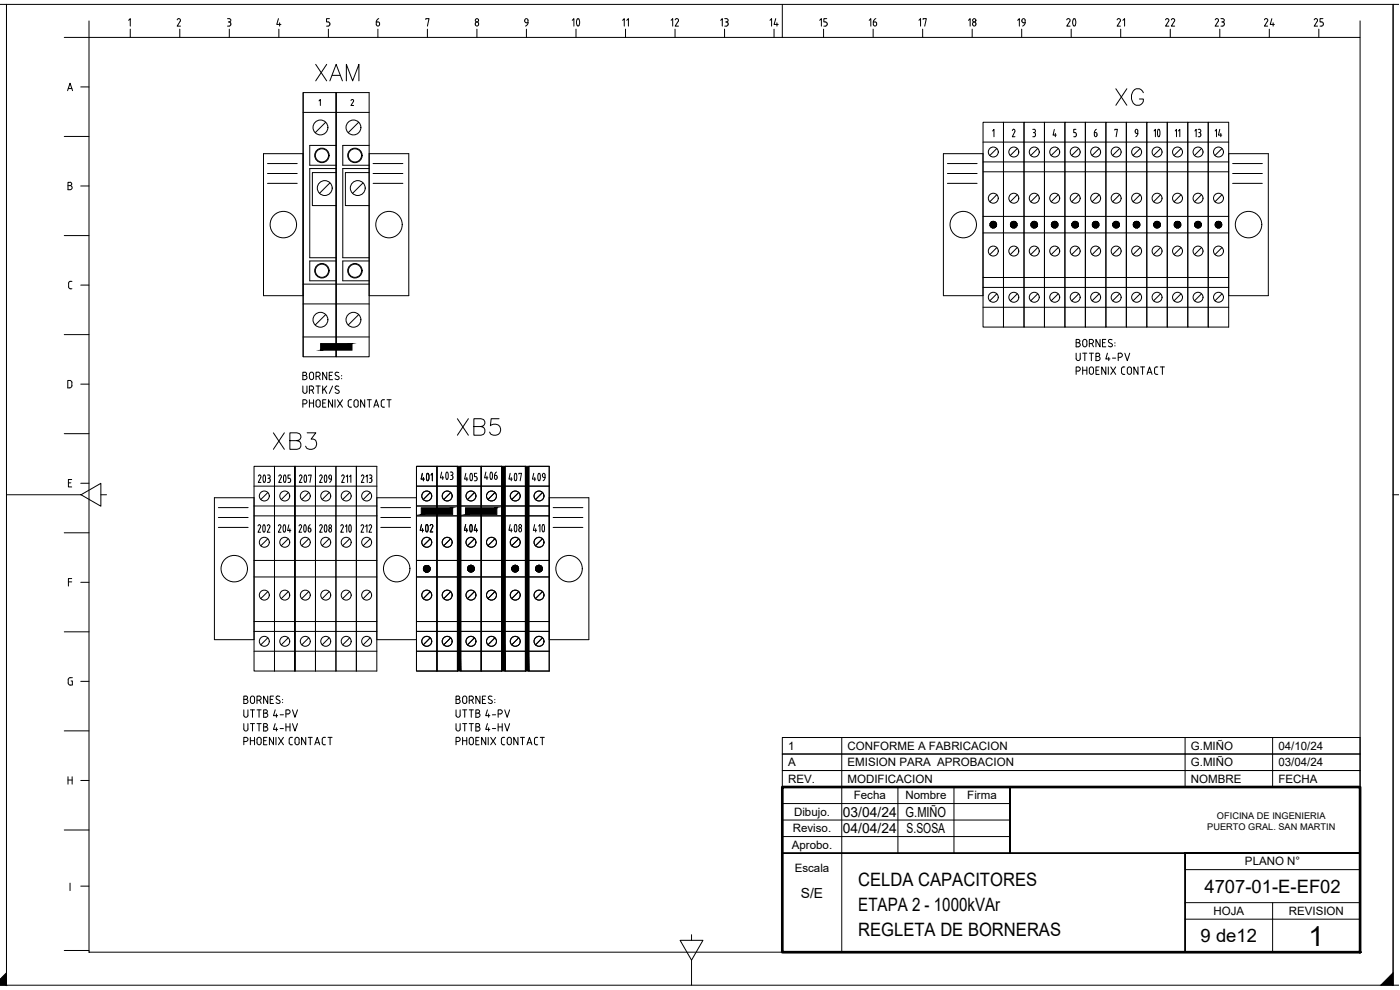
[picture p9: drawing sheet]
<svg xmlns="http://www.w3.org/2000/svg" width="420mm" height="297mm" viewBox="0 0 420 297" stroke-linecap="round" stroke-linejoin="round" font-family="sans-serif">
<defs><g id="words">
<g font-size="8.8">
<text x="93.5" y="25.4">XAM</text>
<text x="333.7" y="32.8">XG</text>
<text x="136.2" y="131.9">XB5</text>
<text x="80.8" y="136.2">XB3</text>
</g>
<text font-size="8.3" x="392.7" y="283.7">1</text>
<g font-size="7.5">
<text x="168.6" y="9.9">10</text>
<text x="317.5" y="9.9">20</text>
<text x="343.6" y="43">10</text>
<text x="75.1" y="146.8">203</text>
<text x="81.1" y="146.8">205</text>
<text x="87.5" y="146.8">207</text>
<text x="93.5" y="146.8">209</text>
</g>
<g font-size="5.7">
<text x="154.9" y="9.2">9</text>
<text x="200" y="9.2">12</text>
<text x="230" y="9.2">14</text>
<text x="259.6" y="9.2">16</text>
<text x="274.5" y="9.2">17</text>
<text x="289.3" y="9.2">18</text>
<text x="304.1" y="9.2">19</text>
<text x="348.5" y="9.2">22</text>
<text x="363.4" y="9.2">23</text>
<text x="378.2" y="9.2">24</text>
<text x="393" y="9.2">25</text>
</g>
<g font-size="5.5">
<text x="257.6" y="265.9">CELDA CAPACITORES</text>
<text x="361.5" y="267.9">4707-01-E-EF02</text>
<text x="257.6" y="273.3">ETAPA 2 - 1000kVAr</text>
<text x="257.6" y="280.7">REGLETA DE BORNERAS</text>
<text x="360.3" y="282.7">9 de12</text>
</g>
<g font-size="5.3">
<text x="219.4" y="9.2" transform="rotate(-90 219.4 9.2)">13</text>
<text x="249.1" y="9.2" transform="rotate(-90 249.1 9.2)">15</text>
<text x="338.3" y="9.2" transform="rotate(-90 338.3 9.2)">21</text>
<text x="367.6" y="42.3" transform="rotate(-90 367.6 42.3)">14</text>
</g>
<g font-size="4.9">
<text x="189.4" y="9.2" transform="rotate(-90 189.4 9.2)">11</text>
<text x="361.2" y="42.3" transform="rotate(-90 361.2 42.3)">13</text>
</g>
<text font-size="4.4" x="354.9" y="42.3" transform="rotate(-90 354.9 42.3)">11</text>
<g font-size="4.2">
<text x="253" y="245.1">03/04/24</text>
<text x="271.8" y="245.1">G.MIÑO</text>
<text x="253" y="250">04/04/24</text>
<text x="272.1" y="250">S.SOSA</text>
<text x="240.3" y="269.3">S/E</text>
</g>
<g font-size="3.5">
<text x="236.5" y="225">1</text>
<text x="254.4" y="225">CONFORME A FABRICACION</text>
<text x="357.4" y="225">G.MIÑO</text>
<text x="383.7" y="225">04/10/24</text>
<text x="236.5" y="230">A</text>
<text x="254.4" y="230">EMISION PARA APROBACION</text>
<text x="357.4" y="230">G.MIÑO</text>
<text x="383.7" y="230">03/04/24</text>
<text x="236.5" y="234.9">REV.</text>
<text x="254.4" y="234.9">MODIFICACION</text>
<text x="256.2" y="239.9">Fecha</text>
<text x="271.7" y="239.9">Nombre</text>
<text x="290.3" y="239.9">Firma</text>
<text x="357.4" y="234.9">NOMBRE</text>
<text x="383.7" y="234.9">FECHA</text>
<text x="238.3" y="244.7">Dibujo.</text>
<text x="237.9" y="249.7">Reviso.</text>
<text x="237.6" y="254.6">Aprobo.</text>
<text x="238.5" y="261.6">Escala</text>
<text x="373.6" y="259.7">PLANO N°</text>
<text x="364.2" y="274.5">HOJA</text>
<text x="386.8" y="274.5">REVISION</text>
</g>
<g font-size="2.8">
<text x="365.2" y="245.6">OFICINA DE INGENIERIA</text>
<text x="362.3" y="248.9">PUERTO GRAL. SAN MARTIN</text>
</g>
</g></defs>
<!-- layer: TEXTO -->
<g fill="none" stroke="#000" stroke-width=".3">
<path d="M95.7 30.3l.4-.4v1.8M105.3 30.2l.4-.3 .4 .4-.8 1.4h.8M90.9 111.7h.6a.5 .5 0 0 1 .5 .5 .5 .5 0 0 1-.5 .5 .61 .61 0 0 1 .6 .6 .61 .61 0 0 1-.6 .6h-.6zM90.9 115.8v1.6a.62 .62 0 0 0 .6 .6 .62 .62 0 0 0 .6-.6v-1.6M90.9 112.7h.6M92.9 117.1h.6a.62 .62 0 0 0 .6-.7 .62 .62 0 0 0-.6-.6h-.6v2.3M92.9 119.9v2.3M93.6 117.1l.5 1M94.1 112.3v1M94.1 119.9v2.3M94.1 112.3a.62 .62 0 0 0-.6-.6 .62 .62 0 0 0-.6 .6v1a.64 .64 0 0 0 .6 .6 .64 .64 0 0 0 .6-.6M94.8 115.8h1.3"/>
<path d="M95.5 111.7h-.7v2.2M95.5 115.8v2.3M95.5 111.7a.62 .62 0 0 1 .6 .6 .62 .62 0 0 1-.6 .6h-.7M95.6 112.9l.5 1M96.8 115.8v2.3M97.3 116.7l.8 1.4M97.8 119.9h-1v2.3h1M98.1 111.7v2.2l-1.3-2.2v2.2M98.1 115.8l-1.3 1.4M98.8 112.7h.7M99.8 111.7h-1v2.2h1M99.8 119.9v2.3l-1.2-2.3v2.3"/>
<path d="M99.8 115.8l-1 2.3M100.5 119.9v2.3M101.3 119.9l1.5 2.3M101.7 111.8a.59 .59 0 0 0-.9 0 .59 .59 0 0 0 0 .8l.7 .4a.55 .55 0 0 1 .1 .8 .55 .55 0 0 1-.8 0l-.2-.1M101.7 115.9a.59 .59 0 0 0-.9 0 .59 .59 0 0 0 0 .9l.7 .3a.55 .55 0 0 1 .1 .8 .55 .55 0 0 1-.8 0l-.2-.1M102.5 112.7v.1M102.5 113.5v.2M102.8 119.9l-1.5 2.3M105.1 119.9h.4M105.1 119.9l-.6 .6 .1 1.4 .5 .3M109.5 119.9v2.3l-1.3-2.3v2.3M110.2 119.9h1.2"/>
<path d="M110.8 119.9v2.3M115 119.9h.4M115 119.9l-.5 .3-.1 .3 .1 1.4 .5 .3M116.1 119.9h1.3M116.8 119.9v2.3M323 106v1.6a.62 .62 0 0 0 .6 .6 .62 .62 0 0 0 .6-.6v-1.6M323 111.3h.6a.62 .62 0 0 0 .6-.6 .62 .62 0 0 0-.6-.6h-.6v2.2M323.6 102.8a.62 .62 0 0 1 .6 .6 .62 .62 0 0 1-.6 .7h-.6v-2.3h.6a.5 .5 0 0 1 .5 .5 .5 .5 0 0 1-.5 .5h-.6M324.9 102.5l.1 .9a.62 .62 0 0 0 .6 .7 .62 .62 0 0 0 .6-.7M324.9 110.1v2.2M324.9 106h1.3M324.9 111.1h1.3"/>
<path d="M325 102.4a.62 .62 0 0 1 .6-.6 .62 .62 0 0 1 .6 .6M325.6 106v2.2M326.2 102.5v.9M326.2 110.1v2.2M326.9 103.1h.6M326.9 106h1.3M327.1 110.3l.4-.2 .5 .2 .2 1.4a.62 .62 0 0 1-.7 .6 .62 .62 0 0 1-.6-.6zM327.5 101.8h-.6v2.3M327.5 106v2.2M327.5 101.8a.62 .62 0 0 1 .7 .6 .62 .62 0 0 1-.7 .7M327.7 103.1l.5 1M328.9 111.1h.7"/>
<path d="M329.5 106.9a.62 .62 0 0 1 .7 .7 .62 .62 0 0 1-.7 .6h-.6v-2.2h.6a.5 .5 0 0 1 .5 .5 .5 .5 0 0 1-.5 .5h-.6M329.9 110.1h-1v2.2h1M330.1 101.8v2.3l-1.2-2.3v2.3M330.9 102.8h.7M331.9 101.8h-1v2.3h1M331.9 110.1v2.2l-1.3-2.2v2.2M332.4 106l-.5 1.7h1.2M332.6 110.1v2.2M332.7 107.2v1M333.4 110.1l1.4 2.2M333.6 103.1a.55 .55 0 0 1 .1 .9 .55 .55 0 0 1-.8-.1l-.3-.1M333.7 102a.59 .59 0 0 0-.8-.1 .59 .59 0 0 0 0 .9l.7 .3"/>
<path d="M333.9 107.4h.9M334.6 102.8v.2M334.6 103.7v.1M334.8 110.1l-1.4 2.2M335.6 107.2h.6a.61 .61 0 0 0 .6-.6 .61 .61 0 0 0-.6-.6h-.6v2.2M337.6 106l.7 2.2 .7-2.2M337.6 110.1a.72 .72 0 0 0-1 .6l.1 1.3 .9 .3M338.5 110.3l.5-.2 .4 .2 .2 1.4a.64 .64 0 0 1-.7 .6 .64 .64 0 0 1-.6-.6zM341.5 110.1v2.2l-1.2-2.2v2.2M342.3 110.1h1.2M342.9 110.1v2.2M344.3 112.3l.7-2.2 .7 2.2"/>
<path d="M344.5 111.7h1M347.5 110.1l-.7 .1-.3 .5 .1 1.3 .9 .3M348.2 110.1h1.3M348.8 110.1v2.2M90.9 121.2h.6a.62 .62 0 0 0 .6-.6 .62 .62 0 0 0-.6-.7h-.6v2.3M92.9 120.9h1.2M95 120.1l.5-.2 .4 .2 .2 1.4a.62 .62 0 0 1-.6 .7 .62 .62 0 0 1-.7-.7zM96.8 120.9h.8M105.1 122.2h.4M106.4 120.1l.5-.2 .4 .2 .2 1.4a.64 .64 0 0 1-.6 .7 .64 .64 0 0 1-.7-.7zM112.2 122.2l.7-2.3 .8 2.3M112.4 121.5h1.1"/>
<path d="M115 122.2h.4M77.8 157.4l.3 .2 .1 .4-.8 1.7h.8M77.8 157.4l-.4 .4M79.4 157.6l-.1-.1a1.43 1.43 0 0 0-.2 2.1l.3-.1M79.4 157.6l.2 .8-.2 1.1M80.2 157.8a.43 .43 0 0 1 .7-.3 .43 .43 0 0 1 0 .7l-.7 1.5h.8M83.5 157.8a.43 .43 0 0 1 .7-.3 .43 .43 0 0 1 .1 .7l-.8 1.5h.8M85.1 157.6l.1-.1a1.39 1.39 0 0 1 .2 2.1 1.4 1.4 0 0 1-.3-2zM86.7 157.4l-.4 1.8h1M87 158.7v1M89.7 157.8a.43 .43 0 0 1 .7-.3 .43 .43 0 0 1 .1 .7l-.8 1.5h.8M91.7 157.6l-.1-.1a1.43 1.43 0 0 0-.2 2.1l.3-.1"/>
<path d="M91.7 157.6l.2 .8-.2 1.1M92.5 158.4l.6 .1 .2 .4M92.5 158.4v.8M92.5 159.2l.4 .5 .4-.5M93.1 157.4l-.4 .4-.2 .6M93.3 158.9v.3M95.9 157.8a.44 .44 0 0 1 .7-.3 .44 .44 0 0 1 .1 .7l-.8 1.5h.8M97.5 157.6l.1-.1a1.39 1.39 0 0 1 .2 2.1 1.4 1.4 0 0 1-.3-2zM98.7 158.9l.4-.5 .4 .5M98.7 159.2l.4 .5 .4-.5M98.7 158.9v.3M99.5 158.9v.3"/>
<path d="M102.3 157.8a.43 .43 0 0 1 .6-.3 .43 .43 0 0 1 .1 .7l-.7 1.5h.8M103.7 158l.4-.6v2.3M103.9 143l.4-.5v2.2M104.9 143l.4-.5v2.2M104.9 157.5a1.39 1.39 0 0 1 .2 2.1 1.43 1.43 0 0 1-.2-2.1zM108.7 157.4l-.4 .4M108.8 157.4l.2 .2 .1 .4-.7 1.7h.7M108.8 142.5l.3 .1 .1 .5-.8 1.6h.8M108.8 142.5l-.4 .4M109.7 158l.4-.6v2.3M109.8 143l.4-.5v2.2M110.7 157.8a.43 .43 0 0 1 .7-.3 .43 .43 0 0 1 .1 .7l-.8 1.5h.8"/>
<path d="M110.8 142.5h.4M111 143.5h.2M111.2 142.5l.4 .5-.4 .5M111.2 143.5l.4 .5M111.6 144v.3M111.6 144.2l-.2 .5h-.6M126.5 157.4l-.4 1.7h1M126.8 142l-.4 1.7h1M126.8 158.6v1M127.1 143.3v1M128 157.4a1.43 1.43 0 0 1 .2 2.2 1.4 1.4 0 0 1-.2-2.2zM128.6 142.1l-.1-.1a1.39 1.39 0 0 0-.2 2.2l.3-.1"/>
<path d="M128.6 142.1l.2 .8-.2 1.2M129.1 157.7a.44 .44 0 0 1 .6-.3 .44 .44 0 0 1 .1 .7M129.3 142.5l.5-.5v2.3M129.8 158.1l-.7 1.5h.8M132.6 141.6l-.4 1.8h1M132.9 142.9v1M134 141.7a1.39 1.39 0 0 1 .3 2.1 1.43 1.43 0 0 1-.3-2.1zM135.1 141.6h.4M135.1 143.9h.4M135.3 142.6h.2M135.5 141.6l.4 .5-.4 .5 .4 .3v.7l-.4 .3M139.8 157.4l-.4 1.7h1"/>
<path d="M139.8 142l-.4 1.7h1M140.1 158.6v1M140.1 143.3v1M141.2 142.1l.1-.1a1.39 1.39 0 0 1 .2 2.2 1.4 1.4 0 0 1-.3-2.1zM141.5 157.5l-.1-.1a1.47 1.47 0 0 0-.2 2.2l.3-.1M141.6 157.5l.1 .8-.1 1.2M142.4 144.3h.4M142.7 157.4l-.4 1.7h1M143 158.6v1M143.1 142h-.7v1l.6 .1 .2 .4M143.2 143.5v.2M143.2 143.7l-.4 .5"/>
<path d="M145.8 141.6l-.4 1.8h1M146.1 142.9v1M147.6 141.8l-.1-.1a1.43 1.43 0 0 0-.2 2.1l.3-.1M147.6 141.8l.2 .7-.2 1.2M148.4 142.6h.4a.59 .59 0 0 1 .4 .7 .59 .59 0 0 1-.6 .5zM149 141.6l-.4 .4-.2 .6M153.1 157.4l-.4 1.7h1M153.4 158.6v1M154.6 157.4a1.43 1.43 0 0 1 .2 2.2 1.45 1.45 0 0 1-.2-2.2zM155.7 158.9v.2M155.7 158.9l.2-.5a.56 .56 0 0 1 .6 .6 .56 .56 0 0 1-.6 .5l-.2-.4M160.5 157.4l-.4 1.7h1"/>
<path d="M160.8 158.6v1M161.6 157.9l.5-.5v2.2M162.8 157.5l-.1 .8 .1 1.2M162.9 157.5v-.1a1.47 1.47 0 0 1 .3 2.2l-.3-.1M73.2 213v1.6a.62 .62 0 0 0 .6 .6 .62 .62 0 0 0 .6-.6v-1.6M73.2 217.1v1.6a.62 .62 0 0 0 .6 .6 .62 .62 0 0 0 .6-.6v-1.6M73.2 209.9h.6M73.8 208.9h-.6v2.2h.6M73.8 208.8a.5 .5 0 0 1 .5 .5 .5 .5 0 0 1-.5 .5 .62 .62 0 0 1 .6 .7 .62 .62 0 0 1-.6 .6M75.1 213h1.3M75.1 217.1h1.3M75.3 209l.5-.2 .4 .2 .2 1.5a.64 .64 0 0 1-.6 .6 .64 .64 0 0 1-.7-.6z"/>
<path d="M75.8 213v2.2M75.8 217.1v2.2M77.1 213h1.3M77.1 217.1h1.3M77.7 208.9h-.6v2.2M77.7 213v2.2M77.7 217.1v2.2M77.8 208.8a.62 .62 0 0 1 .6 .7 .62 .62 0 0 1-.6 .6h-.7M77.9 210.1l.5 1M79.1 214h.6M79.1 218.1h.6M79.7 213h-.6v2.2h.6a.62 .62 0 0 0 .7-.6 .62 .62 0 0 0-.7-.6"/>
<path d="M79.7 217.1h-.6v2.2h.6a.62 .62 0 0 0 .7-.6 .62 .62 0 0 0-.7-.6M79.7 213a.5 .5 0 0 1 .5 .5 .5 .5 0 0 1-.5 .5M79.7 217.1a.5 .5 0 0 1 .5 .5 .5 .5 0 0 1-.5 .5M80.3 208.9v2.2l-1.2-2.2v2.2M81.1 209.9h.7M82.1 208.9h-1v2.2h1M82.6 213l-.5 1.7h1.2M82.6 217.1l-.5 1.7h1.2M83 214.2v1M83 218.3v1M84 209a.59 .59 0 0 0-.9-.1 .59 .59 0 0 0 0 .9l.7 .3a.55 .55 0 0 1 .1 .9 .55 .55 0 0 1-.8 0l-.3-.2M84.1 214.5h1"/>
<path d="M84.1 218.6h1M84.8 209.9v.1M84.8 210.7v.1M85.8 218.1h1.2M85.8 217.1v2.2M86.4 213h-.6v2.2M86.4 213a.62 .62 0 0 1 .7 .6 .62 .62 0 0 1-.7 .6h-.6M87 217.1v2.2M87.8 213l.7 2.2 .8-2.2M87.8 217.1l.7 2.2 .8-2.2M136.9 213v1.6a.62 .62 0 0 0 .6 .6 .62 .62 0 0 0 .6-.6v-1.6M136.9 217.1v1.6a.62 .62 0 0 0 .6 .6 .62 .62 0 0 0 .6-.6v-1.6"/>
<path d="M136.9 209.9h.6M137.5 208.9h-.6v2.2h.6a.62 .62 0 0 0 .6-.6 .62 .62 0 0 0-.6-.7M137.5 208.8a.5 .5 0 0 1 .5 .5 .5 .5 0 0 1-.5 .5M138.8 213h1.3M138.8 217.1h1.3M138.8 209.5v1M138.9 209.5a.62 .62 0 0 1 .6-.7 .62 .62 0 0 1 .6 .7v1a.61 .61 0 0 1-.6 .6 .61 .61 0 0 1-.6-.6M139.5 213v2.2M139.5 217.1v2.2M140.8 213h1.3M140.8 217.1h1.3M141.4 208.9h-.6v2.2"/>
<path d="M141.4 213v2.2M141.4 217.1v2.2M141.4 208.8a.62 .62 0 0 1 .7 .7 .62 .62 0 0 1-.7 .6h-.6M141.6 210.1l.5 1M142.8 214h.6M142.8 218.1h.6M143.4 213h-.6v2.2h.6a.62 .62 0 0 0 .7-.6 .62 .62 0 0 0-.7-.6M143.4 217.1h-.6v2.2h.6a.62 .62 0 0 0 .7-.6 .62 .62 0 0 0-.7-.6M143.4 213a.5 .5 0 0 1 .5 .5 .5 .5 0 0 1-.5 .5M143.4 217.1a.5 .5 0 0 1 .5 .5 .5 .5 0 0 1-.5 .5M144 208.9v2.2l-1.2-2.2v2.2M144.8 209.9h.7"/>
<path d="M145.8 208.9h-1v2.2h1M146.3 213l-.5 1.7h1.2M146.3 217.1l-.5 1.7h1.2M146.6 214.2v1M146.6 218.3v1M146.8 209.8l.7 .3a.55 .55 0 0 1 .1 .9 .55 .55 0 0 1-.8 0l-.3-.2M147.6 209a.59 .59 0 0 0-.8-.1 .59 .59 0 0 0 0 .9M147.8 214.5h1M147.8 218.6h1M148.5 209.9v.1M148.5 210.7v.1M149.5 218.1h1.2"/>
<path d="M149.5 217.1v2.2M150.1 213h-.6v2.2M150.1 213a.62 .62 0 0 1 .6 .6 .62 .62 0 0 1-.6 .6h-.6M150.7 217.1v2.2M151.5 213l.7 2.2 .8-2.2M151.5 217.1l.7 2.2 .8-2.2M73.2 222.5h.6M73.8 221.2h-.6v2.3M73.8 221.2a.62 .62 0 0 1 .6 .6 .62 .62 0 0 1-.6 .7M75.1 221.2v2.3M75.1 222.2h1.3M76.4 221.2v2.3"/>
<path d="M77.3 221.4l.5-.2 .4 .2 .2 1.4a.62 .62 0 0 1-.6 .7 .62 .62 0 0 1-.7-.7zM79.1 222.2h.8M80.1 221.2h-1v2.3h1M82.1 221.2v2.3l-1.2-2.3v2.3M82.8 221.2v2.3M83.6 221.2l1.5 2.3M85.1 221.2l-1.5 2.3M87.4 221.2h.4M87.4 221.2l-.5 .3-.1 1.4 .3 .5 .7 .1M89.8 221.9v.9M89.8 221.8a.62 .62 0 0 0-.6-.6 .62 .62 0 0 0-.7 .6v1a.64 .64 0 0 0 .7 .7 .64 .64 0 0 0 .6-.7M91.8 221.2v2.3l-1.3-2.3v2.3"/>
<path d="M92.5 221.2h1.2M93.1 221.2v2.3M94.5 223.5l.7-2.3 .7 2.3M94.7 222.8h1M97.3 221.2h.4M97.3 221.2l-.5 .3-.1 1.4 .3 .5 .7 .1M98.4 221.2h1.3M99.1 221.2v2.3M137.5 221.2h-.6v2.3M137.5 221.2a.62 .62 0 0 1 .6 .6 .62 .62 0 0 1-.6 .7h-.6M138.8 222.2h1.3M138.8 221.2v2.3"/>
<path d="M140.1 221.2v2.3M141 221.4l.4-.2 .5 .2 .2 1.4a.62 .62 0 0 1-.6 .7 .62 .62 0 0 1-.7-.7zM142.8 222.2h.8M143.8 221.2h-1v2.3h1M145.8 221.2v2.3l-1.3-2.3v2.3M146.5 221.2v2.3M147.3 221.2l1.5 2.3M148.8 221.2l-1.5 2.3M151 221.2h.5M151.1 221.2l-.5 .3-.1 1.4 .3 .5 .7 .1M153.5 221.9v.9M153.5 221.8a.62 .62 0 0 0-.6-.6 .62 .62 0 0 0-.7 .6v1a.64 .64 0 0 0 .6 .7 .64 .64 0 0 0 .7-.7"/>
<path d="M155.4 221.2v2.3l-1.2-2.3v2.3M156.2 221.2h1.2M156.8 221.2v2.3M158.2 223.5l.7-2.3 .7 2.3M158.4 222.8h1M161 221.2h.4M161 221.2l-.5 .3-.1 1.4 .3 .5 .7 .1M162.1 221.2h1.3M162.8 221.2v2.3"/>
<circle cx="99" cy="157.9" r=".45"/>
<circle cx="156.1" cy="157.9" r=".45"/>
</g>
<!-- layer: AUXILIAR -->
<g fill="none" stroke="#000" stroke-width=".3">
<path d="M91 27.8v79.2h9.9v-79.2M91 33.7h19.8M97.7 36.7l-3.1 3.1M100.9 27.8h-9.9v79.2M100.9 27.8v79.2h9.9v-79.2h-9.9v79.2M107.7 36.7l-3.2 3.1M295 36.7h6.2v61.4h-6.2zM301.2 36.7h6.1v61.4h-6.1zM307.3 36.7h6.2v61.4h-6.2zM313.5 36.7h6.1v61.4h-6.1zM319.6 36.7h6.1v61.4h-6.1zM325.7 36.7h6.2v61.4h-6.2z"/>
<path d="M331.9 36.7h6.1v61.4h-6.1zM338 36.7h6.2v61.4h-6.2zM344.2 36.7h6.1v61.4h-6.1zM350.3 36.7h6.2v61.4h-6.2zM356.5 36.7h6.1v61.4h-6.1zM362.6 36.7h6.1v61.4h-6.1zM99 54.9l-3.1 3.1M100.9 51.8h-7.2v9.9h7.2M100.9 43.6h-7.9v6h7.9M100.9 50.6h-7.9v26.7h7.9M108.9 54.9l-3.1 3.1M110.8 51.8h-7.1v9.9h7.1"/>
<path d="M110.8 43.6h-7.9v6h7.9M110.8 50.6h-7.9v26.7h7.9M295 42.6h49.2M295 48.6h73.7M295 51.5h73.7M299.1 44.6l-2 2.1M299.1 58.4l-2 2.1M305.3 44.6l-2.1 2.1M305.3 58.4l-2.1 2.1M311.4 44.6l-2.1 2.1M311.4 58.4l-2.1 2.1M317.6 44.6l-2.1 2.1"/>
<path d="M317.6 58.4l-2.1 2.1M323.7 44.6l-2.1 2.1M323.7 58.4l-2.1 2.1M329.9 44.6l-2.1 2.1M329.9 58.4l-2.1 2.1M336 44.6l-2.1 2.1M336 58.4l-2.1 2.1M342.2 44.6l-2.2 2.1M342.2 58.4l-2.2 2.1M348.3 44.6l-2.1 2.1M348.3 58.4l-2.1 2.1M350.3 42.6h6.2"/>
<path d="M354.4 44.6l-2.1 2.1M354.4 58.4l-2.1 2.1M360.6 44.6l-2.1 2.1M360.6 58.4l-2.1 2.1M366.7 44.6l-2.1 2.1M366.7 58.4l-2.1 2.1M100.9 78.3h-7.9v6h7.9M110.8 78.3h-7.9v6h7.9M295 69.9h73.7M295 64.9h73.7M299.1 74.3l-2 2.1M305.3 74.3l-2.1 2.1"/>
<path d="M311.4 74.3l-2.1 2.1M317.6 74.3l-2.1 2.1M323.7 74.3l-2.1 2.1M329.9 74.3l-2.1 2.1M336 74.3l-2.1 2.1M342.2 74.3l-2.2 2.1M348.3 74.3l-2.1 2.1M354.4 74.3l-2.1 2.1M360.6 74.3l-2.1 2.1M366.7 74.3l-2.1 2.1M91 91.2h19.8M91 85.2h19.8"/>
<path d="M97.7 94.4l-3.1 3.1M107.7 94.4l-3.2 3.1M295 92.2h73.7M295 86.2h73.7M295 83.3h73.7M299.1 88.2l-2 2.1M305.3 88.2l-2.1 2.1M311.4 88.2l-2.1 2.1M317.6 88.2l-2.1 2.1M323.7 88.2l-2.1 2.1M329.9 88.2l-2.1 2.1M336 88.2l-2.1 2.1"/>
<path d="M342.2 88.2l-2.2 2.1M348.3 88.2l-2.1 2.1M354.4 88.2l-2.1 2.1M360.6 88.2l-2.1 2.1M366.7 88.2l-2.1 2.1M91 101.1h19.8M76.2 139.9h6.2v61.4h-6.2zM88.5 139.9h-6.1v61.4h12.3v-61.4M88.5 139.9v61.4v-61.4M94.7 139.9h6.1v61.4h-6.1zM100.8 139.9h6.2v61.4h-6.2zM107 139.9h6.1v61.4h-6.1z"/>
<path d="M125 139.9h6.1v61.4h-6.1zM131.1 139.9h6.2v61.4h-6.2zM138.3 139.9h6.1v61.4h-6.1zM144.4 139.9h6.2v61.4h-6.2zM151.6 139.9h6.1v61.4h-6.1zM158.7 139.9h6.1v61.4h-6.1zM76.2 151.8h36.9M76.2 154.8h36.9M80.4 147.8l-2.1 2.1M86.5 147.8l-2.1 2.1M92.6 147.8l-2 2.1M98.8 147.8l-2.1 2.1"/>
<path d="M100.8 145.9h12.3M104.9 147.8l-2.1 2.1M111.1 147.8l-2.1 2.1M125 151.8h12.3M125 154.8h12.3M125 145.9h12.3M129.1 147.8l-2.1 2.1M135.3 147.8l-2.1 2.1M138.3 151.8h12.3M138.3 154.8h12.3M138.3 145.9h12.3M142.4 147.8l-2.1 2.1"/>
<path d="M148.5 147.8l-2.1 2.1M151.6 151.8h6.1M151.6 154.8h6.1M151.6 145.9h6.1M155.7 147.8l-2.1 2.1M158.7 151.8h6.1M158.7 154.8h6.1M158.7 145.9h6.1M162.8 147.8l-2.1 2.1M76.2 173.1h36.9M76.2 168.2h36.9M80.4 161.7l-2.1 2.1"/>
<path d="M80.4 177.5l-2.1 2.1M86.5 161.7l-2.1 2.1M86.5 177.5l-2.1 2.1M92.6 161.7l-2 2.1M92.6 177.5l-2 2.1M98.8 161.7l-2.1 2.1M98.8 177.5l-2.1 2.1M104.9 161.7l-2.1 2.1M104.9 177.5l-2.1 2.1M111.1 161.7l-2.1 2.1M111.1 177.5l-2.1 2.1M125 173.1h12.3"/>
<path d="M125 168.2h12.3M129.1 161.7l-2.1 2.1M129.1 177.5l-2.1 2.1M135.3 161.7l-2.1 2.1M135.3 177.5l-2.1 2.1M138.3 173.1h12.3M138.3 168.2h12.3M142.4 161.7l-2.1 2.1M142.4 177.5l-2.1 2.1M148.5 161.7l-2.1 2.1M148.5 177.5l-2.1 2.1M151.6 173.1h6.1"/>
<path d="M151.6 168.2h6.1M155.7 161.7l-2.1 2.1M155.7 177.5l-2.1 2.1M158.7 173.1h6.1M158.7 168.2h6.1M162.8 161.7l-2.1 2.1M162.8 177.5l-2.1 2.1M76.2 195.4h36.9M76.2 189.4h36.9M76.2 186.5h36.9M80.4 191.4l-2.1 2.1M86.5 191.4l-2.1 2.1"/>
<path d="M92.6 191.4l-2 2.1M98.8 191.4l-2.1 2.1M104.9 191.4l-2.1 2.1M111.1 191.4l-2.1 2.1M125 195.4h12.3M125 189.4h12.3M125 186.5h12.3M129.1 191.4l-2.1 2.1M135.3 191.4l-2.1 2.1M138.3 195.4h12.3M138.3 189.4h12.3M138.3 186.5h12.3"/>
<path d="M142.4 191.4l-2.1 2.1M148.5 191.4l-2.1 2.1M151.6 195.4h6.1M151.6 189.4h6.1M151.6 186.5h6.1M155.7 191.4l-2.1 2.1M158.7 195.4h6.1M158.7 189.4h6.1M158.7 186.5h6.1M162.8 191.4l-2.1 2.1M408.2 285.7h.1"/>
<circle cx="96.2" cy="38.2" r="2.23"/>
<circle cx="106.1" cy="38.2" r="2.23"/>
<circle cx="96.6" cy="46.6" r="2.17"/>
<circle cx="96.6" cy="46.6" r="1.98"/>
<circle cx="97.5" cy="56.4" r="2.23"/>
<circle cx="106.5" cy="46.6" r="2.17"/>
<circle cx="106.5" cy="46.6" r="1.98"/>
<circle cx="107.4" cy="56.4" r="2.23"/>
<circle cx="298.1" cy="59.5" r="1.49"/>
<circle cx="298.1" cy="45.6" r="1.49"/>
<circle cx="304.3" cy="59.5" r="1.49"/>
<circle cx="304.3" cy="45.6" r="1.49"/>
<circle cx="310.4" cy="59.5" r="1.49"/>
<circle cx="310.4" cy="45.6" r="1.49"/>
<circle cx="316.5" cy="59.5" r="1.49"/>
<circle cx="316.5" cy="45.6" r="1.49"/>
<circle cx="322.7" cy="59.5" r="1.49"/>
<circle cx="322.7" cy="45.6" r="1.49"/>
<circle cx="328.8" cy="45.6" r="1.49"/>
<circle cx="328.8" cy="59.5" r="1.49"/>
<circle cx="335" cy="59.5" r="1.49"/>
<circle cx="335" cy="45.6" r="1.49"/>
<circle cx="341.1" cy="59.5" r="1.49"/>
<circle cx="341.1" cy="45.6" r="1.49"/>
<circle cx="347.2" cy="59.5" r="1.49"/>
<circle cx="347.2" cy="45.6" r="1.49"/>
<circle cx="353.4" cy="45.6" r="1.49"/>
<circle cx="353.4" cy="59.5" r="1.49"/>
<circle cx="359.5" cy="45.6" r="1.49"/>
<circle cx="359.5" cy="59.5" r="1.49"/>
<circle cx="365.7" cy="59.5" r="1.49"/>
<circle cx="365.7" cy="45.6" r="1.49"/>
<circle cx="298.1" cy="75.3" r="1.49"/>
<circle cx="304.3" cy="75.3" r="1.49"/>
<circle cx="310.4" cy="75.3" r="1.49"/>
<circle cx="316.5" cy="75.3" r="1.49"/>
<circle cx="322.7" cy="75.3" r="1.49"/>
<circle cx="328.8" cy="75.3" r="1.49"/>
<circle cx="335" cy="75.3" r="1.49"/>
<circle cx="341.1" cy="75.3" r="1.49"/>
<circle cx="347.2" cy="75.3" r="1.49"/>
<circle cx="353.4" cy="75.3" r="1.49"/>
<circle cx="359.5" cy="75.3" r="1.49"/>
<circle cx="365.7" cy="75.3" r="1.49"/>
<circle cx="96.2" cy="95.9" r="2.23"/>
<circle cx="96.6" cy="81.2" r="2.17"/>
<circle cx="96.6" cy="81.2" r="1.98"/>
<circle cx="106.1" cy="95.9" r="2.23"/>
<circle cx="106.5" cy="81.2" r="2.17"/>
<circle cx="106.5" cy="81.2" r="1.98"/>
<circle cx="298.1" cy="89.2" r="1.49"/>
<circle cx="304.3" cy="89.2" r="1.49"/>
<circle cx="310.4" cy="89.2" r="1.49"/>
<circle cx="316.5" cy="89.2" r="1.49"/>
<circle cx="322.7" cy="89.2" r="1.49"/>
<circle cx="328.8" cy="89.2" r="1.49"/>
<circle cx="335" cy="89.2" r="1.49"/>
<circle cx="341.1" cy="89.2" r="1.49"/>
<circle cx="347.2" cy="89.2" r="1.49"/>
<circle cx="353.4" cy="89.2" r="1.49"/>
<circle cx="359.5" cy="89.2" r="1.49"/>
<circle cx="365.7" cy="89.2" r="1.49"/>
<circle cx="79.3" cy="148.8" r="1.49"/>
<circle cx="85.5" cy="148.8" r="1.49"/>
<circle cx="91.6" cy="148.8" r="1.49"/>
<circle cx="97.8" cy="148.8" r="1.49"/>
<circle cx="103.9" cy="148.8" r="1.49"/>
<circle cx="110" cy="148.8" r="1.49"/>
<circle cx="128.1" cy="148.8" r="1.49"/>
<circle cx="134.2" cy="148.8" r="1.49"/>
<circle cx="141.3" cy="148.8" r="1.49"/>
<circle cx="147.5" cy="148.8" r="1.49"/>
<circle cx="154.6" cy="148.8" r="1.49"/>
<circle cx="161.8" cy="148.8" r="1.49"/>
<circle cx="79.3" cy="178.6" r="1.49"/>
<circle cx="79.3" cy="162.7" r="1.49"/>
<circle cx="85.5" cy="178.6" r="1.49"/>
<circle cx="85.5" cy="162.7" r="1.49"/>
<circle cx="91.6" cy="162.7" r="1.49"/>
<circle cx="91.6" cy="178.6" r="1.49"/>
<circle cx="97.8" cy="162.7" r="1.49"/>
<circle cx="97.8" cy="178.6" r="1.49"/>
<circle cx="103.9" cy="162.7" r="1.49"/>
<circle cx="103.9" cy="178.6" r="1.49"/>
<circle cx="110" cy="162.7" r="1.49"/>
<circle cx="110" cy="178.6" r="1.49"/>
<circle cx="128.1" cy="178.6" r="1.49"/>
<circle cx="128.1" cy="162.7" r="1.49"/>
<circle cx="134.2" cy="162.7" r="1.49"/>
<circle cx="134.2" cy="178.6" r="1.49"/>
<circle cx="141.3" cy="162.7" r="1.49"/>
<circle cx="141.3" cy="178.6" r="1.49"/>
<circle cx="147.5" cy="162.7" r="1.49"/>
<circle cx="147.5" cy="178.6" r="1.49"/>
<circle cx="154.6" cy="162.7" r="1.49"/>
<circle cx="154.6" cy="178.6" r="1.49"/>
<circle cx="161.8" cy="178.6" r="1.49"/>
<circle cx="161.8" cy="162.7" r="1.49"/>
<circle cx="79.3" cy="192.4" r="1.49"/>
<circle cx="85.5" cy="192.4" r="1.49"/>
<circle cx="91.6" cy="192.4" r="1.49"/>
<circle cx="97.8" cy="192.4" r="1.49"/>
<circle cx="103.9" cy="192.4" r="1.49"/>
<circle cx="110" cy="192.4" r="1.49"/>
<circle cx="128.1" cy="192.4" r="1.49"/>
<circle cx="134.2" cy="192.4" r="1.49"/>
<circle cx="141.3" cy="192.4" r="1.49"/>
<circle cx="147.5" cy="192.4" r="1.49"/>
<circle cx="154.6" cy="192.4" r="1.49"/>
<circle cx="161.8" cy="192.4" r="1.49"/>
</g>
<!-- layer: 0 -->
<g fill="none" stroke="#000" stroke-width=".3">
<path d="M79.1 46.1h11.9v42.6h-11.9zM80.3 52.1h8.9M80.3 49.1h8.9M80.3 55h8.9M110.8 46.1h11.9v42.6h-11.9zM112 52.1h8.9M112 49.1h8.9M112 55h8.9M283.1 46.1h11.9v42.6h-11.9zM284.3 52.1h8.9M284.3 49.1h8.9M284.3 55h8.9"/>
<path d="M368.7 46.1h11.9v42.6h-11.9zM369.9 52.1h8.9M369.9 49.1h8.9M369.9 55h8.9M64.3 149.3h11.9v42.6h-11.9zM65.5 155.3h9M65.5 152.3h9M65.5 158.2h9M113.1 149.3h11.9v42.6h-11.9zM114.3 155.3h8.9M114.3 152.3h8.9M114.3 158.2h8.9"/>
<path d="M164.8 149.3h11.9v42.6h-11.9zM166 155.3h8.9M166 152.3h8.9M166 158.2h8.9"/>
<circle cx="85" cy="67.4" r="4"/>
<circle cx="116.7" cy="67.4" r="4"/>
<circle cx="289.1" cy="67.4" r="4"/>
<circle cx="374.7" cy="67.4" r="4"/>
<circle cx="70.3" cy="170.6" r="4"/>
<circle cx="119.1" cy="170.6" r="4"/>
<circle cx="170.8" cy="170.6" r="4"/>
</g>
<!-- layer: TEXTOS -->
<g fill="#000" stroke="#000" stroke-width=".3">
<path d="M297.1 67.4v.3l1-.3zM297.1 67.7l1-.3-.9 .5zM297.2 67.9l.2 .2 .7-.7z"/>
<path d="M297.4 66.7l-.2 .2 .9 .5zM297.2 66.9l.9 .5-1-.3zM297.1 67.1v.3h1z"/>
<path d="M298.1 67.4l-.7 .7 .2 .2zM298.1 67.4l-.3 1-.2-.1zM298.1 67.4l-.3 1h.3z"/>
<path d="M297.8 66.4l.3 1v-1zM297.6 66.6l.2-.2 .3 1zM297.4 66.7l.7 .7-.5-.8z"/>
<path d="M298.1 67.4v1h.2zM298.1 67.4l.5 .9-.3 .1zM298.1 67.4l.5 .9 .2-.2z"/>
<path d="M298.6 66.6l-.5 .8 .7-.7zM298.3 66.4l.3 .2-.5 .8zM298.1 66.4v1l.2-1z"/>
<path d="M298.1 67.4l.7 .7 .2-.2zM298.1 67.4l1 .3-.1 .2zM298.1 67.4l1 .3v-.3z"/>
<path d="M298.1 67.4h1v-.3zM298.1 67.4l.9-.5 .1 .2zM298.8 66.7l-.7 .7 .9-.5z"/>
<path d="M303.3 67.4v.3l.9-.3zM303.3 67.7l.9-.3-.8 .5zM303.4 67.9l.1 .2 .7-.7z"/>
<path d="M303.5 66.7l-.1 .2 .8 .5zM303.4 66.9l.8 .5-.9-.3zM303.3 67.1v.3h.9z"/>
<path d="M303.5 68.1l.2 .2 .5-.9zM304.2 67.4l-.2 1-.3-.1zM304.2 67.4l-.2 1h.2z"/>
<path d="M304 66.4l.2 1v-1zM303.7 66.6l.3-.2 .2 1zM303.5 66.7l.7 .7-.5-.8z"/>
<path d="M304.2 67.4v1h.3zM304.2 67.4l.5 .9-.2 .1zM304.2 67.4l.5 .9 .2-.2z"/>
<path d="M304.7 66.6l-.5 .8 .7-.7zM304.5 66.4l.2 .2-.5 .8zM304.2 66.4v1l.3-1z"/>
<path d="M304.2 67.4l.7 .7 .2-.2zM304.2 67.4l1 .3-.1 .2zM304.2 67.4l1 .3v-.3z"/>
<path d="M304.2 67.4h1v-.3zM304.2 67.4l.9-.5 .1 .2zM304.9 66.7l-.7 .7 .9-.5z"/>
<path d="M309.4 67.4v.3l1-.3zM309.4 67.7l1-.3-.9 .5zM309.5 67.9l.2 .2 .7-.7z"/>
<path d="M309.7 66.7l-.2 .2 .9 .5zM309.5 66.9l.9 .5-1-.3zM309.4 67.1v.3h1z"/>
<path d="M310.4 67.4l-.7 .7 .2 .2zM310.4 67.4l-.3 1-.2-.1zM310.4 67.4l-.3 1h.3z"/>
<path d="M310.1 66.4l.3 1v-1zM309.9 66.6l.2-.2 .3 1zM309.7 66.7l.7 .7-.5-.8z"/>
<path d="M310.4 67.4v1h.2zM310.4 67.4l.5 .9-.3 .1zM310.4 67.4l.5 .9 .2-.2z"/>
<path d="M310.9 66.6l-.5 .8 .7-.7zM310.6 66.4l.3 .2-.5 .8zM310.4 66.4v1l.2-1z"/>
<path d="M310.4 67.4l.7 .7 .1-.2zM310.4 67.4l.9 .3-.1 .2zM310.4 67.4l.9 .3 .1-.3z"/>
<path d="M310.4 67.4h1l-.1-.3zM310.4 67.4l.8-.5 .1 .2zM310.4 67.4l.8-.5-.1-.2z"/>
<path d="M315.5 67.4l.1 .3 .9-.3zM315.6 67.7l.9-.3-.8 .5zM315.7 67.9l.1 .2 .7-.7z"/>
<path d="M315.8 66.7l-.1 .2 .8 .5zM315.7 66.9l.8 .5-.9-.3zM315.6 67.1l-.1 .3h1z"/>
<path d="M316.5 67.4l-.7 .7 .2 .2zM316.5 67.4l-.2 1-.3-.1zM316.5 67.4l-.2 1h.2z"/>
<path d="M316.3 66.4l.2 1v-1zM316 66.6l.3-.2 .2 1zM315.8 66.7l.7 .7-.5-.8z"/>
<path d="M316.5 67.4v1h.3zM316.5 67.4l.5 .9-.2 .1zM316.5 67.4l.5 .9 .2-.2z"/>
<path d="M317 66.6l-.5 .8 .7-.7zM316.8 66.4l.2 .2-.5 .8zM316.5 66.4v1l.3-1z"/>
<path d="M316.5 67.4l.7 .7 .2-.2zM316.5 67.4l1 .3-.1 .2zM316.5 67.4l1 .3v-.3z"/>
<path d="M316.5 67.4h1v-.3zM316.5 67.4l.9-.5 .1 .2zM316.5 67.4l.9-.5-.2-.2z"/>
<path d="M321.7 67.4v.3l1-.3zM321.7 67.7l1-.3-.9 .5zM321.8 67.9l.2 .2 .7-.7z"/>
<path d="M322 66.7l-.2 .2 .9 .5zM321.8 66.9l.9 .5-1-.3zM321.7 67.1v.3h1z"/>
<path d="M322.7 67.4l-.7 .7 .2 .2zM322.7 67.4l-.3 1-.2-.1zM322.7 67.4l-.3 1h.3z"/>
<path d="M322.4 66.4l.3 1v-1zM322.2 66.6l.2-.2 .3 1zM322 66.7l.7 .7-.5-.8z"/>
<path d="M322.7 67.4v1h.2zM322.7 67.4l.5 .9-.3 .1zM322.7 67.4l.5 .9 .2-.2z"/>
<path d="M323.2 66.6l-.5 .8 .7-.7zM322.9 66.4l.3 .2-.5 .8zM322.7 66.4v1l.2-1z"/>
<path d="M322.7 67.4l.7 .7 .1-.2zM322.7 67.4l.9 .3-.1 .2zM322.7 67.4l.9 .3 .1-.3z"/>
<path d="M322.7 67.4h1l-.1-.3zM322.7 67.4l.8-.5 .1 .2zM323.4 66.7l-.7 .7 .8-.5z"/>
<path d="M327.8 67.4l.1 .3 .9-.3zM327.9 67.7l.9-.3-.8 .5zM328 67.9l.1 .2 .7-.7z"/>
<path d="M328.1 66.7l-.1 .2 .8 .5zM328 66.9l.8 .5-.9-.3zM327.9 67.1l-.1 .3h1z"/>
<path d="M328.8 67.4l-.7 .7 .2 .2zM328.8 67.4l-.3 1-.2-.1zM328.8 67.4l-.3 1h.3z"/>
<path d="M328.5 66.4l.3 1v-1zM328.3 66.6l.2-.2 .3 1zM328.1 66.7l.7 .7-.5-.8z"/>
<path d="M328.8 67.4v1h.3zM328.8 67.4l.5 .9-.2 .1zM328.8 67.4l.5 .9 .2-.2z"/>
<path d="M329.3 66.6l-.5 .8 .7-.7zM329.1 66.4l.2 .2-.5 .8zM328.8 66.4v1l.3-1z"/>
<path d="M328.8 67.4l.7 .7 .2-.2zM328.8 67.4l1 .3-.1 .2zM328.8 67.4l1 .3v-.3z"/>
<path d="M328.8 67.4h1v-.3zM328.8 67.4l.9-.5 .1 .2zM328.8 67.4l.9-.5-.2-.2z"/>
<path d="M334 67.4v.3l1-.3zM334 67.7l1-.3-.9 .5zM334.1 67.9l.2 .2 .7-.7z"/>
<path d="M334.3 66.7l-.2 .2 .9 .5zM334.1 66.9l.9 .5-1-.3zM334 67.1v.3h1z"/>
<path d="M335 67.4l-.7 .7 .2 .2zM335 67.4l-.3 1-.2-.1zM335 67.4l-.3 1h.3z"/>
<path d="M334.7 66.4l.3 1v-1zM334.5 66.6l.2-.2 .3 1zM334.3 66.7l.7 .7-.5-.8z"/>
<path d="M335 67.4v1h.2zM335 67.4l.4 .9-.2 .1zM335 67.4l.4 .9 .3-.2z"/>
<path d="M335.4 66.6l-.4 .8 .7-.7zM335.2 66.4l.2 .2-.4 .8zM335 66.4v1l.2-1z"/>
<path d="M335 67.4l.7 .7 .1-.2zM335 67.4l.9 .3-.1 .2zM335 67.4l.9 .3 .1-.3z"/>
<path d="M335 67.4h1l-.1-.3zM335 67.4l.8-.5 .1 .2zM335.7 66.7l-.7 .7 .8-.5z"/>
<path d="M340.1 67.4v.3l1-.3zM340.1 67.7l1-.3-.9 .5zM340.2 67.9l.2 .2 .7-.7z"/>
<path d="M340.4 66.7l-.2 .2 .9 .5zM340.2 66.9l.9 .5-1-.3zM340.1 67.1v.3h1z"/>
<path d="M341.1 67.4l-.7 .7 .2 .2zM341.1 67.4l-.3 1-.2-.1zM341.1 67.4l-.3 1h.3z"/>
<path d="M340.8 66.4l.3 1v-1zM340.6 66.6l.2-.2 .3 1zM340.4 66.7l.7 .7-.5-.8z"/>
<path d="M341.1 67.4v1h.3zM341.1 67.4l.5 .9-.2 .1zM341.1 67.4l.5 .9 .2-.2z"/>
<path d="M341.6 66.6l-.5 .8 .7-.7zM341.4 66.4l.2 .2-.5 .8zM341.1 66.4v1l.3-1z"/>
<path d="M341.1 67.4l.7 .7 .1-.2zM341.1 67.4l1 .3-.2 .2zM341.1 67.4l1 .3v-.3z"/>
<path d="M341.1 67.4h1v-.3zM341.1 67.4l.8-.5 .2 .2zM341.1 67.4l.8-.5-.1-.2z"/>
<path d="M346.2 67.4l.1 .3 .9-.3zM346.3 67.7l.9-.3-.8 .5zM346.4 67.9l.1 .2 .7-.7z"/>
<path d="M346.5 66.7l-.1 .2 .8 .5zM346.4 66.9l.8 .5-.9-.3zM346.3 67.1l-.1 .3h1z"/>
<path d="M347.2 67.4l-.7 .7 .3 .2zM347.2 67.4l-.2 1-.2-.1zM347.2 67.4l-.2 1h.2z"/>
<path d="M347 66.4l.2 1v-1zM346.8 66.6l.2-.2 .2 1zM346.5 66.7l.7 .7-.4-.8z"/>
<path d="M347.2 67.4v1h.3zM347.2 67.4l.5 .9-.2 .1zM347.2 67.4l.5 .9 .2-.2z"/>
<path d="M347.7 66.6l-.5 .8 .7-.7zM347.5 66.4l.2 .2-.5 .8zM347.2 66.4v1l.3-1z"/>
<path d="M347.2 67.4l.7 .7 .2-.2zM347.2 67.4l1 .3-.1 .2zM347.2 67.4l1 .3v-.3z"/>
<path d="M347.2 67.4h1v-.3zM347.2 67.4l.9-.5 .1 .2zM347.2 67.4l.9-.5-.2-.2z"/>
<path d="M352.4 67.4v.3l1-.3zM352.4 67.7l1-.3-.9 .5zM352.5 67.9l.2 .2 .7-.7z"/>
<path d="M352.7 66.7l-.2 .2 .9 .5zM352.5 66.9l.9 .5-1-.3zM352.4 67.1v.3h1z"/>
<path d="M353.4 67.4l-.7 .7 .2 .2zM353.4 67.4l-.3 1-.2-.1zM353.4 67.4l-.3 1h.3z"/>
<path d="M353.1 66.4l.3 1v-1zM352.9 66.6l.2-.2 .3 1zM352.7 66.7l.7 .7-.5-.8z"/>
<path d="M353.4 67.4v1h.3zM353.4 67.4l.5 .9-.2 .1zM353.4 67.4l.5 .9 .2-.2z"/>
<path d="M353.9 66.6l-.5 .8 .7-.7zM353.7 66.4l.2 .2-.5 .8zM353.4 66.4v1l.3-1z"/>
<path d="M353.4 67.4l.7 .7 .1-.2zM353.4 67.4l1 .3-.2 .2zM353.4 67.4l1 .3v-.3z"/>
<path d="M353.4 67.4h1v-.3zM353.4 67.4l.8-.5 .2 .2zM353.4 67.4l.8-.5-.1-.2z"/>
<path d="M358.5 67.4l.1 .3 .9-.3zM358.6 67.7l.9-.3-.8 .5zM358.7 67.9l.1 .2 .7-.7z"/>
<path d="M358.8 66.7l-.1 .2 .8 .5zM358.7 66.9l.8 .5-.9-.3zM358.6 67.1l-.1 .3h1z"/>
<path d="M359.5 67.4l-.7 .7 .2 .2zM359.5 67.4l-.2 1-.3-.1zM359.5 67.4l-.2 1h.2z"/>
<path d="M359.3 66.4l.2 1v-1zM359 66.6l.3-.2 .2 1zM358.8 66.7l.7 .7-.5-.8z"/>
<path d="M359.5 67.4v1h.3zM359.5 67.4l.5 .9-.2 .1zM359.5 67.4l.5 .9 .2-.2z"/>
<path d="M360 66.6l-.5 .8 .7-.7zM359.8 66.4l.2 .2-.5 .8zM359.5 66.4v1l.3-1z"/>
<path d="M359.5 67.4l.7 .7 .2-.2zM359.5 67.4l1 .3-.1 .2zM359.5 67.4l1 .3v-.3z"/>
<path d="M359.5 67.4h1v-.3zM359.5 67.4l.9-.5 .1 .2zM360.2 66.7l-.7 .7 .9-.5z"/>
<path d="M364.7 67.4v.3l1-.3zM364.7 67.7l1-.3-.9 .5zM364.8 67.9l.2 .2 .7-.7z"/>
<path d="M365 66.7l-.2 .2 .9 .5zM364.8 66.9l.9 .5-1-.3zM364.7 67.1v.3h1z"/>
<path d="M365.7 67.4l-.7 .7 .2 .2zM365.7 67.4l-.3 1-.2-.1zM365.7 67.4l-.3 1h.3z"/>
<path d="M365.4 66.4l.3 1v-1zM365.2 66.6l.2-.2 .3 1zM365 66.7l.7 .7-.5-.8z"/>
<path d="M365.7 67.4v1h.2zM365.7 67.4l.5 .9-.3 .1zM365.7 67.4l.5 .9 .2-.2z"/>
<path d="M366.2 66.6l-.5 .8 .7-.7zM365.9 66.4l.3 .2-.5 .8zM365.7 66.4v1l.2-1z"/>
<path d="M365.7 67.4l.7 .7 .1-.2zM365.7 67.4l.9 .3-.1 .2zM365.7 67.4l.9 .3 .1-.3z"/>
<path d="M365.7 67.4h1l-.1-.3zM365.7 67.4l.8-.5 .1 .2zM365.7 67.4l.8-.5-.1-.2z"/>
<path d="M96.2 105.1l9.4-2v2zM96.2 103.1v2l9.4-2z"/>
<path d="M126.4 154.3l9.4-1.9v1.9zM126.4 152.4v1.9l9.4-1.9z"/>
<path d="M139.7 154.3l9.4-1.9v1.9zM139.7 152.4v1.9l9.4-1.9z"/>
<path d="M127.1 170.7v.2l1-.2zM127.1 170.9l1-.2-.9 .5zM127.2 171.2l.2 .2 .7-.7z"/>
<path d="M127.1 170.7v.2l1-.2zM127.1 170.9l1-.2-.9 .5zM127.2 171.2l.2 .2 .7-.7z"/>
<path d="M127.4 170l-.2 .2 .9 .5zM127.2 170.2l.9 .5-1-.3zM127.1 170.4v.3h1z"/>
<path d="M127.4 171.4l.2 .1 .5-.8zM128.1 170.7l-.3 .9-.2-.1zM128.1 170.7l-.3 .9h.3z"/>
<path d="M127.4 170l-.2 .2 .9 .5zM127.2 170.2l.9 .5-1-.3zM127.1 170.4v.3h1z"/>
<path d="M127.4 171.4l.2 .1 .5-.8zM128.1 170.7l-.3 .9-.2-.1zM128.1 170.7l-.3 .9h.3z"/>
<path d="M127.8 169.7l.3 1v-1zM127.6 169.8l.2-.1 .3 1zM127.4 170l.7 .7-.5-.9z"/>
<path d="M128.1 170.7v.9h.2zM128.1 170.7l.5 .8-.3 .1zM128.1 170.7l.5 .8 .2-.1z"/>
<path d="M127.8 169.7l.3 1v-1zM127.6 169.8l.2-.1 .3 1zM127.4 170l.7 .7-.5-.9z"/>
<path d="M128.1 170.7v.9h.2zM128.1 170.7l.5 .8-.3 .1zM128.1 170.7l.5 .8 .2-.1z"/>
<path d="M128.6 169.8l-.5 .9 .7-.7zM128.3 169.7l.3 .1-.5 .9zM128.1 169.7v1l.2-1z"/>
<path d="M128.1 170.7l.7 .7 .1-.2zM128.1 170.7l.9 .2-.1 .3zM128.1 170.7l.9 .2 .1-.2z"/>
<path d="M128.6 169.8l-.5 .9 .7-.7zM128.3 169.7l.3 .1-.5 .9zM128.1 169.7v1l.2-1z"/>
<path d="M128.1 170.7l.7 .7 .1-.2zM128.1 170.7l.9 .2-.1 .3zM128.1 170.7l.9 .2 .1-.2z"/>
<path d="M128.1 170.7h1l-.1-.3zM128.1 170.7l.8-.5 .1 .2zM128.8 170l-.7 .7 .8-.5z"/>
<path d="M128.1 170.7h1l-.1-.3zM128.1 170.7l.8-.5 .1 .2zM128.8 170l-.7 .7 .8-.5z"/>
<path d="M140.4 170.6v.3l.9-.3zM140.4 170.9l.9-.3-.8 .5zM140.5 171.1l.1 .2 .7-.7z"/>
<path d="M140.4 170.6v.3l.9-.3zM140.4 170.9l.9-.3-.8 .5zM140.5 171.1l.1 .2 .7-.7z"/>
<path d="M140.6 169.9l-.1 .2 .8 .5zM140.5 170.1l.8 .5-.9-.2zM140.4 170.4v.2h.9z"/>
<path d="M140.6 171.3l.2 .2 .5-.9zM141.3 170.6l-.2 1-.3-.1zM141.3 170.6l-.2 1h.2z"/>
<path d="M140.6 169.9l-.1 .2 .8 .5zM140.5 170.1l.8 .5-.9-.2zM140.4 170.4v.2h.9z"/>
<path d="M140.6 171.3l.2 .2 .5-.9zM141.3 170.6l-.2 1-.3-.1zM141.3 170.6l-.2 1h.2z"/>
<path d="M141.1 169.7l.2 .9v-1zM140.8 169.8l.3-.1 .2 .9zM140.6 169.9l.7 .7-.5-.8z"/>
<path d="M141.3 170.6v1h.3zM141.3 170.6l.5 .9-.2 .1zM141.3 170.6l.5 .9 .2-.2z"/>
<path d="M141.1 169.7l.2 .9v-1zM140.8 169.8l.3-.1 .2 .9zM140.6 169.9l.7 .7-.5-.8z"/>
<path d="M141.3 170.6v1h.3zM141.3 170.6l.5 .9-.2 .1zM141.3 170.6l.5 .9 .2-.2z"/>
<path d="M141.8 169.8l-.5 .8 .7-.7zM141.6 169.7l.2 .1-.5 .8zM141.3 169.6v1l.3-.9z"/>
<path d="M141.3 170.6l.7 .7 .2-.2zM141.3 170.6l1 .3-.1 .2zM141.3 170.6l1 .3v-.3z"/>
<path d="M141.8 169.8l-.5 .8 .7-.7zM141.6 169.7l.2 .1-.5 .8zM141.3 169.6v1l.3-.9z"/>
<path d="M141.3 170.6l.7 .7 .2-.2zM141.3 170.6l1 .3-.1 .2zM141.3 170.6l1 .3v-.3z"/>
<path d="M141.3 170.6h1v-.2zM141.3 170.6l.9-.5 .1 .3zM141.3 170.6l.9-.5-.2-.2z"/>
<path d="M141.3 170.6h1v-.2zM141.3 170.6l.9-.5 .1 .3zM141.3 170.6l.9-.5-.2-.2z"/>
<path d="M153.6 170.6v.3l1-.3zM153.6 170.9l1-.3-.8 .5zM153.8 171.1l.1 .2 .7-.7z"/>
<path d="M153.6 170.6v.3l1-.3zM153.6 170.9l1-.3-.8 .5zM153.8 171.1l.1 .2 .7-.7z"/>
<path d="M153.9 169.9l-.1 .2 .8 .5zM153.8 170.1l.8 .5-1-.2zM153.6 170.4v.2h1z"/>
<path d="M153.9 171.3l.2 .2 .5-.9zM154.6 170.6l-.2 1-.3-.1zM154.6 170.6l-.2 1h.2z"/>
<path d="M153.9 169.9l-.1 .2 .8 .5zM153.8 170.1l.8 .5-1-.2zM153.6 170.4v.2h1z"/>
<path d="M153.9 171.3l.2 .2 .5-.9zM154.6 170.6l-.2 1-.3-.1zM154.6 170.6l-.2 1h.2z"/>
<path d="M154.4 169.7l.2 .9v-1zM154.1 169.8l.3-.1 .2 .9zM153.9 169.9l.7 .7-.5-.8z"/>
<path d="M154.6 170.6v1h.3zM154.6 170.6l.5 .9-.2 .1zM154.6 170.6l.5 .9 .2-.2z"/>
<path d="M154.4 169.7l.2 .9v-1zM154.1 169.8l.3-.1 .2 .9zM153.9 169.9l.7 .7-.5-.8z"/>
<path d="M154.6 170.6v1h.3zM154.6 170.6l.5 .9-.2 .1zM154.6 170.6l.5 .9 .2-.2z"/>
<path d="M155.1 169.8l-.5 .8 .7-.7zM154.9 169.7l.2 .1-.5 .8zM154.6 169.6v1l.3-.9z"/>
<path d="M154.6 170.6l.7 .7 .2-.2zM154.6 170.6l1 .3-.1 .2zM154.6 170.6l1 .3v-.3z"/>
<path d="M155.1 169.8l-.5 .8 .7-.7zM154.9 169.7l.2 .1-.5 .8zM154.6 169.6v1l.3-.9z"/>
<path d="M154.6 170.6l.7 .7 .2-.2zM154.6 170.6l1 .3-.1 .2zM154.6 170.6l1 .3v-.3z"/>
<path d="M154.6 170.6h1v-.2zM154.6 170.6l.9-.5 .1 .3zM154.6 170.6l.9-.5-.2-.2z"/>
<path d="M154.6 170.6h1v-.2zM154.6 170.6l.9-.5 .1 .3zM154.6 170.6l.9-.5-.2-.2z"/>
<path d="M160.8 170.6v.3l1-.3zM160.8 170.9l1-.3-.9 .5zM160.9 171.1l.2 .2 .7-.7z"/>
<path d="M160.8 170.6v.3l1-.3zM160.8 170.9l1-.3-.9 .5zM160.9 171.1l.2 .2 .7-.7z"/>
<path d="M161.1 169.9l-.2 .2 .9 .5zM160.9 170.1l.9 .5-1-.2zM160.8 170.4v.2h1z"/>
<path d="M161.1 171.3l.1 .2 .6-.9zM161.8 170.6l-.3 1-.3-.1zM161.8 170.6l-.3 1h.3z"/>
<path d="M161.1 169.9l-.2 .2 .9 .5zM160.9 170.1l.9 .5-1-.2zM160.8 170.4v.2h1z"/>
<path d="M161.1 171.3l.1 .2 .6-.9zM161.8 170.6l-.3 1-.3-.1zM161.8 170.6l-.3 1h.3z"/>
<path d="M161.5 169.7l.3 .9v-1zM161.2 169.8l.3-.1 .3 .9zM161.1 169.9l.7 .7-.6-.8z"/>
<path d="M161.8 170.6v1h.2zM161.8 170.6l.4 .9-.2 .1zM161.8 170.6l.4 .9 .3-.2z"/>
<path d="M161.5 169.7l.3 .9v-1zM161.2 169.8l.3-.1 .3 .9zM161.1 169.9l.7 .7-.6-.8z"/>
<path d="M161.8 170.6v1h.2zM161.8 170.6l.4 .9-.2 .1zM161.8 170.6l.4 .9 .3-.2z"/>
<path d="M162.2 169.8l-.4 .8 .7-.7zM162 169.7l.2 .1-.4 .8zM161.8 169.6v1l.2-.9z"/>
<path d="M161.8 170.6l.7 .7 .1-.2zM161.8 170.6l.9 .3-.1 .2zM161.8 170.6l.9 .3 .1-.3z"/>
<path d="M162.2 169.8l-.4 .8 .7-.7zM162 169.7l.2 .1-.4 .8zM161.8 169.6v1l.2-.9z"/>
<path d="M161.8 170.6l.7 .7 .1-.2zM161.8 170.6l.9 .3-.1 .2zM161.8 170.6l.9 .3 .1-.3z"/>
<path d="M161.8 170.6h1l-.1-.2zM161.8 170.6l.8-.5 .1 .3zM161.8 170.6l.8-.5-.1-.2z"/>
<path d="M161.8 170.6h1l-.1-.2zM161.8 170.6l.8-.5 .1 .3zM161.8 170.6l.8-.5-.1-.2z"/>
<path d="M137.3 139.9l1 61.4h-1zM137.3 139.9l1 61.4v-61.4z"/>
<path d="M150.6 139.9l1 61.4h-1zM150.6 139.9l1 61.4v-61.4z"/>
<path d="M157.7 139.9l1 61.4h-1zM157.7 139.9l1 61.4v-61.4z"/>
</g>
<g fill="none" stroke="#000" stroke-width=".3">
<path d="M297.9 39.3l.4-.5v2.2M303.8 39.2a.43 .43 0 0 1 .6-.3 .43 .43 0 0 1 .2 .6l-.8 1.5h.8M309.9 38.8h.4M310.2 39.8h.1M310.4 38.8l.3 .5-.3 .5 .3 .2v.8l-.3 .2M316.4 38.8l-.4 1.7h1M322.9 38.8h-.7v1a.65 .65 0 0 1 .8 .4 .65 .65 0 0 1-.4 .8h-.4M329 38.8l-.4 .4-.2 .6M334.6 39v-.2h.7l-.3 2.2M341.5 40l-.2 .6-.4 .4M341.5 39.3l-.2-.4a.61 .61 0 0 0-.6 .5 .61 .61 0 0 0 .4 .6M309.9 41h.4"/>
<path d="M316.7 40v1M328.4 40.5l.1 .3a.54 .54 0 0 0 .8-.1 .54 .54 0 0 0-.2-.8l-.7-.1v.7M153.1 142l-.4 1.7h1M153.4 143.3v1M154.6 142a1.39 1.39 0 0 1 .2 2.2 1.43 1.43 0 0 1-.2-2.2zM155.7 142.3v-.3h.8l-.4 2.3M160.2 142l-.4 1.7h1M160.5 143.3v1M161.6 142.1l.1-.1a1.39 1.39 0 0 1 .2 2.2 1.4 1.4 0 0 1-.3-2.1zM162.8 142.5v.3M162.8 142.5l.4-.5 .4 .5M163.6 142.5v.8l-.6-.1-.2-.5"/>
<path d="M163.6 143.2l-.2 .6-.4 .4"/>
</g>
<g fill="#000" stroke="#000" stroke-width=".3">
<path d="M418.1 291.9v3.7h-3.7z"/>
<path d="M0 293.8v1.8h1.9zM1.9 291.9v3.7l-1.9-1.8z"/>
</g>
<g fill="none" stroke="#000" stroke-width=".3">
<path d="M0 1.3h1.9v294.3v-294.3h417.9M26.7 11.2h381.5v274.5h-381.5zM26.7 6.3v4.9h-7.4M38.6 6.1l.5-.5v2.2M39.1 8.7v2.5M53.7 5.6l.3 .1 .2 .5-1 1.6h1M53.7 5.6l-.5 .4M54 8.7v2.5M68.3 5.6h.5a.5 .5 0 0 1 .5 .5 .5 .5 0 0 1-.5 .5M68.5 6.6h.3M68.8 6.6l.5 .5M68.8 8.7v2.5"/>
<path d="M69.3 7.1l-.3 .6-.7 .1M83.6 5.6l-.5 1.7h1.2M83.7 8.7v2.5M83.9 6.8v1M98.6 8.7v2.5M98.9 5.6h-.9v1l.8 .1 .2 .4M99 7.1l-.2 .6-.8 .1M112.9 6.6v.7a.52 .52 0 0 0 .7 .5 .52 .52 0 0 0 .3-.7M112.9 6.6h.7l.3 .5M113.4 8.7v2.5M113.7 5.6l-.5 .4-.3 .6M127.8 5.8v-.2h1l-.5 2.2"/>
<path d="M128.3 8.7v2.5M142.6 7.1a.5 .5 0 0 1 .5-.5 .5 .5 0 0 1 .5 .5M142.6 7.1a.53 .53 0 0 0 .5 .7 .53 .53 0 0 0 .5-.7M143.1 8.7v2.5M158 8.7v2.5M187.7 8.7v2.5M202.6 8.7v2.5M217.4 8.7v2.5M232.3 8.7v2.5M234.8 1.3v10M247.2 8.7v2.5M262 8.7v2.5"/>
<path d="M276.9 8.7v2.5M291.8 8.7v2.5M306.6 8.7v2.5M336.3 8.7v2.5M351.2 8.7v2.5M366.1 8.7v2.5M380.9 8.7v2.5M395.8 8.7v2.5M408.2 6.3v4.9M418.1 1.3v294.3M20.3 27.2l.7-2.2 .8 2.2M20.5 26.6h1"/>
<path d="M24.2 26.1h2.5M19.3 40.9h7.4M20.4 54.7h.6a.49 .49 0 0 1 .5 .5 .49 .49 0 0 1-.5 .5 .62 .62 0 0 1 .7 .6 .62 .62 0 0 1-.7 .6h-.6zM20.4 55.7h.6M24.2 55.8h2.5M19.3 70.7h7.4M20.6 85l.1 1.4 .9 .2M21.6 84.4l-.7 .1-.3 .5M24.2 85.5h2.5M19.3 100.4h7.4M20.9 114.2h-.6v2.2h.6M20.9 114.1l.5 .2 .2 .5"/>
<path d="M21.6 114.8v.9M21.6 115.7l-.2 .5-.5 .2M24.2 115.3h2.5M19.3 130.1h7.4M1.9 148.4h22.4l6 3.5v-6.9l-6 3.4M19.3 159.9h7.4M20.5 144.9h.8M21.5 143.9h-1v2.2h1M24.2 145h2.5M30.3 148.4h1.7M418.1 148.4h1.7M20.5 174.6h1"/>
<path d="M21.5 173.6h-1v2.2M24.2 174.7h2.5M19.3 189.6h7.4M19.3 219.3h7.4M21.3 204.3h.4v1.3l-.9-.1-.3-.6M21.7 203.3l-1 .2-.2 1.4M24.2 204.4h2.5M20.4 233.1v2.2M20.4 234h1.3M21.7 233.1v2.2M24.2 234.2h2.5M234.8 221.3h173.4v14.8h-173.4v-4.9h173.4h-173.4v-5h173.4h-173.4z"/>
<path d="M252.6 221.3v64.4M269.5 236.1v19.9M286.3 236.1v19.9M303.1 236.1v19.9M355.7 221.3v14.8M381.9 221.3v14.8M19.3 249h7.4M234.8 256h173.4M234.8 251h68.3M234.8 246h68.3M234.8 241.1h68.3M21 265v2.2"/>
<path d="M24.2 265.9h2.5M355.7 270.8h52.5M355.7 275.8h52.5M381.9 270.8v14.9M408.2 260.9h-52.5v-4.9v29.7M0 295.6h419.8M19.3 285.2h7.4M204.1 282.1h6.9l-3.5 6zM207.5 280.4v1.7M207.5 288.1v7.5"/>
<circle cx="143.1" cy="6.1" r=".5"/>
</g>
<path d="M234.8 236.1h173.4v49.6h-173.4z" fill="none" stroke="#000" stroke-width=".8"/>
<path d="M234.8 256h68.3v-19.9v19.9h105.1h-52.5v29.7" fill="none" stroke="#000" stroke-width=".51"/>
<!-- layer: COTAS -->
<path d="M408.2 285.7h.1" fill="none" stroke="#000" stroke-width=".3"/>
<!-- layer: Dibujo -->
<path d="M408.2 285.7h.1" fill="none" stroke="#000" stroke-width=".3"/>
<!-- layer: Futuro -->
<path d="M408.2 285.7h.1" fill="none" stroke="#000" stroke-width=".3"/>
<!-- layer: Hatch -->
<path d="M408.2 285.7h.1" fill="none" stroke="#000" stroke-width=".3"/>
<!-- layer: Oculto -->
<path d="M408.2 285.7h.1" fill="none" stroke="#000" stroke-width=".3"/>
<use href="#words"/>
</svg>
